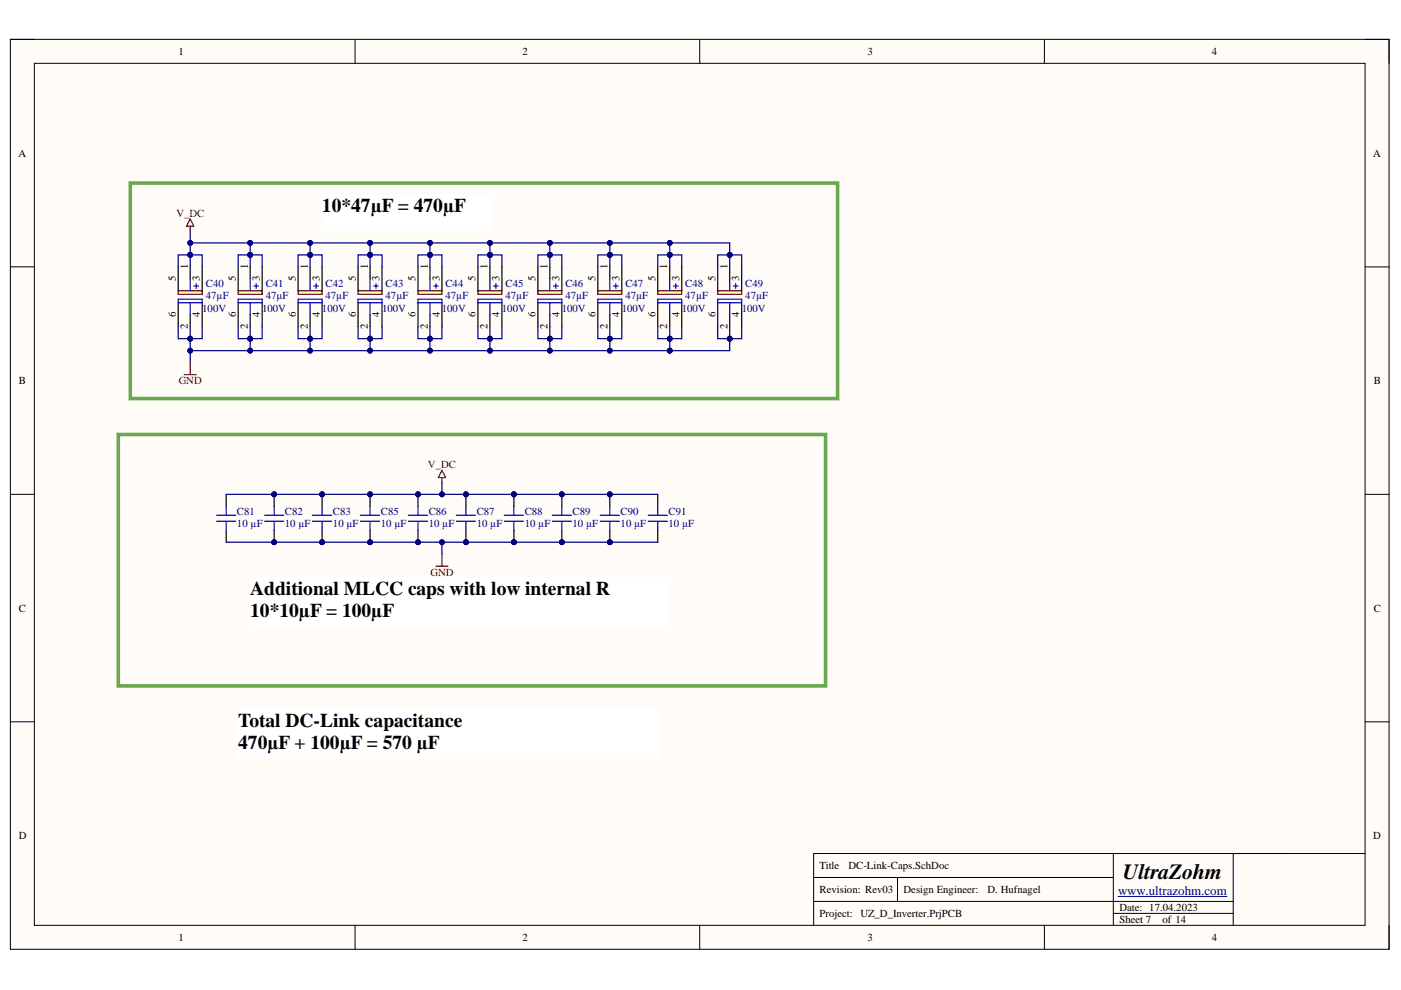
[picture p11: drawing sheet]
<svg xmlns="http://www.w3.org/2000/svg" width="297mm" height="210mm" viewBox="0 0 297 210" stroke-linecap="round" stroke-linejoin="round" font-family="sans-serif">
<defs><g id="words">
<text font-size="4.6" x="238.1" y="186.3">UltraZohm</text>
<g font-size="4.1">
<text x="68.3" y="45">10*47µF = 470µF</text>
<text x="53" y="126.3">Additional MLCC caps with low internal R</text>
<text x="53" y="130.8">10*10µF = 100µF</text>
<text x="50.5" y="154.2">Total DC-Link capacitance</text>
<text x="50.5" y="158.7">470µF + 100µF = 570 µF</text>
</g>
<text font-size="2.7" fill="#000080" x="237.1" y="189.7">www.ultrazohm.com</text>
<g font-size="2.3">
<text x="37.9" y="11.7">1</text>
<text x="110.8" y="11.7">2</text>
<text x="183.9" y="11.7">3</text>
<text x="256.9" y="11.7">4</text>
<text x="3.9" y="33.2">A</text>
<text x="291.1" y="33.2">A</text>
<text x="37.3" y="59.6" transform="rotate(-90 37.3 59.6)">5</text>
<text x="39.8" y="57.1" transform="rotate(-90 39.8 57.1)">1</text>
<text x="42.4" y="59.6" transform="rotate(-90 42.4 59.6)">3</text>
<text x="50" y="59.6" transform="rotate(-90 50 59.6)">5</text>
<text x="52.5" y="57.1" transform="rotate(-90 52.5 57.1)">1</text>
<text x="55.1" y="59.6" transform="rotate(-90 55.1 59.6)">3</text>
<text x="62.7" y="59.6" transform="rotate(-90 62.7 59.6)">5</text>
<text x="65.3" y="57.1" transform="rotate(-90 65.3 57.1)">1</text>
<text x="67.8" y="59.6" transform="rotate(-90 67.8 59.6)">3</text>
<text x="75.4" y="59.6" transform="rotate(-90 75.4 59.6)">5</text>
<text x="78" y="57.1" transform="rotate(-90 78 57.1)">1</text>
<text x="80.5" y="59.6" transform="rotate(-90 80.5 59.6)">3</text>
<text x="88.1" y="59.6" transform="rotate(-90 88.1 59.6)">5</text>
<text x="90.7" y="57.1" transform="rotate(-90 90.7 57.1)">1</text>
<text x="93.2" y="59.6" transform="rotate(-90 93.2 59.6)">3</text>
<text x="100.8" y="59.6" transform="rotate(-90 100.8 59.6)">5</text>
<text x="103.4" y="57.1" transform="rotate(-90 103.4 57.1)">1</text>
<text x="105.9" y="59.6" transform="rotate(-90 105.9 59.6)">3</text>
<text x="113.5" y="59.6" transform="rotate(-90 113.5 59.6)">5</text>
<text x="116.1" y="57.1" transform="rotate(-90 116.1 57.1)">1</text>
<text x="118.6" y="59.6" transform="rotate(-90 118.6 59.6)">3</text>
<text x="126.3" y="59.6" transform="rotate(-90 126.3 59.6)">5</text>
<text x="128.8" y="57.1" transform="rotate(-90 128.8 57.1)">1</text>
<text x="131.3" y="59.6" transform="rotate(-90 131.3 59.6)">3</text>
<text x="138.9" y="59.6" transform="rotate(-90 138.9 59.6)">5</text>
<text x="141.5" y="57.1" transform="rotate(-90 141.5 57.1)">1</text>
<text x="144.1" y="59.6" transform="rotate(-90 144.1 59.6)">3</text>
<text x="151.7" y="59.6" transform="rotate(-90 151.7 59.6)">5</text>
<text x="154.2" y="57.1" transform="rotate(-90 154.2 57.1)">1</text>
<text x="156.8" y="59.6" transform="rotate(-90 156.8 59.6)">3</text>
<text x="37.3" y="67.3" transform="rotate(-90 37.3 67.3)">6</text>
<text x="39.8" y="69.8" transform="rotate(-90 39.8 69.8)">2</text>
<text x="42.4" y="67.3" transform="rotate(-90 42.4 67.3)">4</text>
<text x="50" y="67.3" transform="rotate(-90 50 67.3)">6</text>
<text x="52.5" y="69.8" transform="rotate(-90 52.5 69.8)">2</text>
<text x="55.1" y="67.3" transform="rotate(-90 55.1 67.3)">4</text>
<text x="62.7" y="67.3" transform="rotate(-90 62.7 67.3)">6</text>
<text x="65.3" y="69.8" transform="rotate(-90 65.3 69.8)">2</text>
<text x="67.8" y="67.3" transform="rotate(-90 67.8 67.3)">4</text>
<text x="75.4" y="67.3" transform="rotate(-90 75.4 67.3)">6</text>
<text x="78" y="69.8" transform="rotate(-90 78 69.8)">2</text>
<text x="80.5" y="67.3" transform="rotate(-90 80.5 67.3)">4</text>
<text x="88.1" y="67.3" transform="rotate(-90 88.1 67.3)">6</text>
<text x="90.7" y="69.8" transform="rotate(-90 90.7 69.8)">2</text>
<text x="93.2" y="67.3" transform="rotate(-90 93.2 67.3)">4</text>
<text x="100.8" y="67.3" transform="rotate(-90 100.8 67.3)">6</text>
<text x="103.4" y="69.8" transform="rotate(-90 103.4 69.8)">2</text>
<text x="105.9" y="67.3" transform="rotate(-90 105.9 67.3)">4</text>
<text x="113.5" y="67.3" transform="rotate(-90 113.5 67.3)">6</text>
<text x="116.1" y="69.8" transform="rotate(-90 116.1 69.8)">2</text>
<text x="118.6" y="67.3" transform="rotate(-90 118.6 67.3)">4</text>
<text x="126.3" y="67.3" transform="rotate(-90 126.3 67.3)">6</text>
<text x="128.8" y="69.8" transform="rotate(-90 128.8 69.8)">2</text>
<text x="131.3" y="67.3" transform="rotate(-90 131.3 67.3)">4</text>
<text x="138.9" y="67.3" transform="rotate(-90 138.9 67.3)">6</text>
<text x="141.5" y="69.8" transform="rotate(-90 141.5 69.8)">2</text>
<text x="144.1" y="67.3" transform="rotate(-90 144.1 67.3)">4</text>
<text x="151.7" y="67.3" transform="rotate(-90 151.7 67.3)">6</text>
<text x="154.2" y="69.8" transform="rotate(-90 154.2 69.8)">2</text>
<text x="156.8" y="67.3" transform="rotate(-90 156.8 67.3)">4</text>
<text x="4" y="81.4">B</text>
<text x="291.3" y="81.4">B</text>
<text x="4" y="129.7">C</text>
<text x="291.3" y="129.7">C</text>
<text x="4" y="177.9">D</text>
<text x="291.2" y="177.9">D</text>
<text x="173.8" y="184.2">Title</text>
<text x="179.9" y="184.2">DC-Link-Caps.SchDoc</text>
<text x="173.8" y="189.3">Revision: Rev03</text>
<text x="191.6" y="189.3">Design Engineer:</text>
<text x="209.4" y="189.3">D. Hufnagel</text>
<text x="173.8" y="194.4">Project: UZ_D_Inverter.PrjPCB</text>
<text x="237.3" y="193.1">Date: 17.04.2023</text>
<text x="237.3" y="195.7">Sheet 7</text>
<text x="246.5" y="195.7">of 14</text>
<text x="37.9" y="199.5">1</text>
<text x="110.8" y="199.5">2</text>
<text x="183.9" y="199.5">3</text>
<text x="256.9" y="199.5">4</text>
</g>
<g font-size="2.3" fill="#800000">
<text x="37.4" y="45.9">V_DC</text>
<text x="37.9" y="81.4">GND</text>
<text x="90.7" y="99.2">V_DC</text>
<text x="91.3" y="122.1">GND</text>
</g>
<g font-size="2.3" fill="#000080">
<text x="43.7" y="60.9">C40</text>
<text x="43.7" y="63.4">47µF</text>
<text x="56.3" y="60.9">C41</text>
<text x="56.3" y="63.4">47µF</text>
<text x="69" y="60.9">C42</text>
<text x="69" y="63.4">47µF</text>
<text x="81.8" y="60.9">C43</text>
<text x="81.8" y="63.4">47µF</text>
<text x="94.4" y="60.9">C44</text>
<text x="94.4" y="63.4">47µF</text>
<text x="107.2" y="60.9">C45</text>
<text x="107.2" y="63.4">47µF</text>
<text x="119.9" y="60.9">C46</text>
<text x="119.9" y="63.4">47µF</text>
<text x="132.6" y="60.9">C47</text>
<text x="132.6" y="63.4">47µF</text>
<text x="145.3" y="60.9">C48</text>
<text x="145.3" y="63.4">47µF</text>
<text x="158" y="60.9">C49</text>
<text x="158" y="63.4">47µF</text>
<text x="42.9" y="66.2">100V</text>
<text x="55.6" y="66.2">100V</text>
<text x="68.3" y="66.2">100V</text>
<text x="81" y="66.2">100V</text>
<text x="93.7" y="66.2">100V</text>
<text x="106.4" y="66.2">100V</text>
<text x="119.1" y="66.2">100V</text>
<text x="131.8" y="66.2">100V</text>
<text x="144.5" y="66.2">100V</text>
<text x="157.3" y="66.2">100V</text>
<text x="50.2" y="109.1">C81</text>
<text x="50.2" y="111.6">10 µF</text>
<text x="60.4" y="109.1">C82</text>
<text x="60.4" y="111.6">10 µF</text>
<text x="70.6" y="109.1">C83</text>
<text x="70.6" y="111.6">10 µF</text>
<text x="80.7" y="109.1">C85</text>
<text x="80.7" y="111.6">10 µF</text>
<text x="90.9" y="109.1">C86</text>
<text x="90.9" y="111.6">10 µF</text>
<text x="101.1" y="109.1">C87</text>
<text x="101.1" y="111.6">10 µF</text>
<text x="111.2" y="109.1">C88</text>
<text x="111.2" y="111.6">10 µF</text>
<text x="121.4" y="109.1">C89</text>
<text x="121.4" y="111.6">10 µF</text>
<text x="131.6" y="109.1">C90</text>
<text x="131.6" y="111.6">10 µF</text>
<text x="141.7" y="109.1">C91</text>
<text x="141.7" y="111.6">10 µF</text>
</g>
</g></defs>
<path d="M2.2 8.3h292.3v193h-292.3z" fill-rule="evenodd" fill="#fffcf8"/>
<path d="M2.2 8.3h292.3v193h-292.3z" fill="none" stroke="#000" stroke-width=".21"/>
<path d="M7.3 13.4h282.1v182.8h-282.1z" fill-rule="evenodd" fill="#fffcf8"/>
<g fill="none" stroke="#000" stroke-width=".21">
<path d="M2.2 8.3h5.1M7.3 13.4h282.1v182.8h-282.1zM75.3 8.3v5.1M148.4 8.3v5.1M221.4 8.3v5.1M289.4 8.3h5.1v5.1M2.2 56.6h5.1M289.4 56.6h5.1M2.2 104.8h5.1M289.4 104.8h5.1M2.2 153h5.1M289.4 153h5.1"/>
<path d="M75.3 196.2v5.1M148.4 196.2v5.1M172.5 186h63.5M172.5 191.1h89M190.3 186v5.1M221.4 196.2v5.1M236 181v15.2M236 193.7h25.5M261.5 181v15.2M289.4 181h-116.9v15.2M294.5 196.2v5.1"/>
</g>
<path d="M237.1 190.1h23" fill="none" stroke="#000080" stroke-width=".21"/>
<path d="M40.3 46.4l.8 1.5h-1.5zM40.3 47.9v1.1M39.1 79.4h2.5M40.3 76.9v2.5" fill="none" stroke="#800000" stroke-width=".25"/>
<path d="M68.3 41.3h35.6v7.7h-35.6z" fill-rule="evenodd" fill="#fff"/>
<path d="M68.3 41.3h35.6v7.7h-35.6z" fill="none" stroke="#fff" stroke-width=".21"/>
<path d="M139.5 61.7h5v.7h-5z" fill-rule="evenodd" fill="#ffffb0"/>
<path d="M139.5 61.7h5v.7h-5z" fill="none" stroke="#800000" stroke-width=".25"/>
<path d="M139.5 56.6v5.1M142 56.6v2.5M144.5 56.6v5.1M139.5 64.2v5.1M142 66.7v2.6M144.5 64.2v5.1" fill="none" stroke="#000" stroke-width=".25"/>
<path d="M142 59.1v2.6M139.5 63.4h5v.8h-5zM142 64.2v2.5M142.8 60.6h1M143.3 60.1v1" fill="none" stroke="#00f" stroke-width=".25"/>
<path d="M126.7 61.7h5.1v.7h-5.1z" fill-rule="evenodd" fill="#ffffb0"/>
<path d="M126.7 61.7h5.1v.7h-5.1z" fill="none" stroke="#800000" stroke-width=".25"/>
<path d="M126.7 56.6v5.1M129.3 56.6v2.5M131.8 56.6v5.1M126.7 64.2v5.1M129.3 66.7v2.6M131.8 64.2v5.1" fill="none" stroke="#000" stroke-width=".25"/>
<path d="M129.3 59.1v2.6M126.7 63.4h5.1v.8h-5.1zM129.3 64.2v2.5M130.1 60.6h1M130.6 60.1v1" fill="none" stroke="#00f" stroke-width=".25"/>
<path d="M114 61.7h5.1v.7h-5.1z" fill-rule="evenodd" fill="#ffffb0"/>
<path d="M114 61.7h5.1v.7h-5.1z" fill="none" stroke="#800000" stroke-width=".25"/>
<path d="M114 56.6v5.1M116.6 56.6v2.5M119.1 56.6v5.1M114 64.2v5.1M116.6 66.7v2.6M119.1 64.2v5.1" fill="none" stroke="#000" stroke-width=".25"/>
<path d="M116.6 59.1v2.6M114 63.4h5.1v.8h-5.1zM116.6 64.2v2.5M117.3 60.6h1.1M117.9 60.1v1" fill="none" stroke="#00f" stroke-width=".25"/>
<path d="M101.3 61.7h5.1v.7h-5.1z" fill-rule="evenodd" fill="#ffffb0"/>
<path d="M101.3 61.7h5.1v.7h-5.1z" fill="none" stroke="#800000" stroke-width=".25"/>
<path d="M101.3 56.6v5.1M103.9 56.6v2.5M106.4 56.6v5.1M101.3 64.2v5.1M103.9 66.7v2.6M106.4 64.2v5.1" fill="none" stroke="#000" stroke-width=".25"/>
<path d="M103.9 59.1v2.6M101.3 63.4h5.1v.8h-5.1zM103.9 64.2v2.5M104.6 60.6h1.1M105.1 60.1v1" fill="none" stroke="#00f" stroke-width=".25"/>
<path d="M88.6 61.7h5.1v.7h-5.1z" fill-rule="evenodd" fill="#ffffb0"/>
<path d="M88.6 61.7h5.1v.7h-5.1z" fill="none" stroke="#800000" stroke-width=".25"/>
<path d="M88.6 56.6v5.1M91.2 56.6v2.5M93.7 56.6v5.1M88.6 64.2v5.1M91.2 66.7v2.6M93.7 64.2v5.1" fill="none" stroke="#000" stroke-width=".25"/>
<path d="M91.2 59.1v2.6M88.6 63.4h5.1v.8h-5.1zM91.2 64.2v2.5M91.9 60.6h1M92.4 60.1v1" fill="none" stroke="#00f" stroke-width=".25"/>
<path d="M75.9 61.7h5.1v.7h-5.1z" fill-rule="evenodd" fill="#ffffb0"/>
<path d="M75.9 61.7h5.1v.7h-5.1z" fill="none" stroke="#800000" stroke-width=".25"/>
<path d="M75.9 56.6v5.1M78.5 56.6v2.5M81 56.6v5.1M75.9 64.2v5.1M78.5 66.7v2.6M81 64.2v5.1" fill="none" stroke="#000" stroke-width=".25"/>
<path d="M78.5 59.1v2.6M75.9 63.4h5.1v.8h-5.1zM78.5 64.2v2.5M79.2 60.6h1M79.7 60.1v1" fill="none" stroke="#00f" stroke-width=".25"/>
<path d="M63.2 61.7h5.1v.7h-5.1z" fill-rule="evenodd" fill="#ffffb0"/>
<path d="M63.2 61.7h5.1v.7h-5.1z" fill="none" stroke="#800000" stroke-width=".25"/>
<path d="M63.2 56.6v5.1M65.7 56.6v2.5M68.3 56.6v5.1M63.2 64.2v5.1M65.7 66.7v2.6M68.3 64.2v5.1" fill="none" stroke="#000" stroke-width=".25"/>
<path d="M65.7 59.1v2.6M63.2 63.4h5.1v.8h-5.1zM65.7 64.2v2.5M66.5 60.6h1M67 60.1v1" fill="none" stroke="#00f" stroke-width=".25"/>
<path d="M50.5 61.7h5.1v.7h-5.1z" fill-rule="evenodd" fill="#ffffb0"/>
<path d="M50.5 61.7h5.1v.7h-5.1z" fill="none" stroke="#800000" stroke-width=".25"/>
<path d="M50.5 56.6v5.1M53 56.6v2.5M55.6 56.6v5.1M50.5 64.2v5.1M53 66.7v2.6M55.6 64.2v5.1" fill="none" stroke="#000" stroke-width=".25"/>
<path d="M53 59.1v2.6M50.5 63.4h5.1v.8h-5.1zM53 64.2v2.5M53.8 60.6h1M54.3 60.1v1" fill="none" stroke="#00f" stroke-width=".25"/>
<path d="M37.8 61.7h5.1v.7h-5.1z" fill-rule="evenodd" fill="#ffffb0"/>
<path d="M37.8 61.7h5.1v.7h-5.1z" fill="none" stroke="#800000" stroke-width=".25"/>
<path d="M37.8 56.6v5.1M40.3 56.6v2.5M42.9 56.6v5.1M37.8 64.2v5.1M40.3 66.7v2.6M42.9 64.2v5.1" fill="none" stroke="#000" stroke-width=".25"/>
<path d="M40.3 59.1v2.6M37.8 63.4h5.1v.8h-5.1zM40.3 64.2v2.5M41.1 60.6h1M41.6 60.1v1" fill="none" stroke="#00f" stroke-width=".25"/>
<path d="M152.2 61.7h5v.7h-5z" fill-rule="evenodd" fill="#ffffb0"/>
<path d="M152.2 61.7h5v.7h-5zM93.7 99.7l.8 1.6h-1.6zM93.7 101.3v1M93.7 117.5v2.5M92.4 120h2.6" fill="none" stroke="#800000" stroke-width=".25"/>
<path d="M152.2 56.6v5.1M154.7 56.6v2.5M157.2 56.6v5.1M152.2 64.2v5.1M154.7 66.7v2.6M157.2 64.2v5.1" fill="none" stroke="#000" stroke-width=".25"/>
<path d="M154.7 59.1v2.6M152.2 63.4h5v.8h-5zM154.7 64.2v2.5M155.5 60.6h1M156 60.1v1" fill="none" stroke="#00f" stroke-width=".25"/>
<path d="M27.6 38.8h150v45.7h-150zM25.1 92.1h149.9v53.3h-149.9z" fill="none" stroke="#6aa84f" stroke-width=".76"/>
<path d="M53 122.6h89v10.1h-89z" fill-rule="evenodd" fill="#fff"/>
<path d="M53 122.6h89v10.1h-89z" fill="none" stroke="#fff" stroke-width=".21"/>
<path d="M48 104.8v2.5M48 112.4v2.6" fill="none" stroke="#000" stroke-width=".25"/>
<path d="M45.9 109.3h4.1M45.9 110.5h4.1M48 107.3v2M48 110.5v1.9" fill="none" stroke="#00f" stroke-width=".25"/>
<circle cx="58.1" cy="115" r=".51" fill="#000080"/>
<circle cx="58.1" cy="115" r=".51" fill="none" stroke="#000080" stroke-width=".21"/>
<circle cx="58.1" cy="104.8" r=".51" fill="#000080"/>
<circle cx="58.1" cy="104.8" r=".51" fill="none" stroke="#000080" stroke-width=".21"/>
<path d="M58.1 112.4v2.6" fill="none" stroke="#000" stroke-width=".25"/>
<circle cx="58.1" cy="115" r=".51" fill="#000080"/>
<circle cx="58.1" cy="115" r=".51" fill="none" stroke="#000080" stroke-width=".21"/>
<path d="M58.1 104.8v2.5" fill="none" stroke="#000" stroke-width=".25"/>
<circle cx="58.1" cy="104.8" r=".51" fill="#000080"/>
<circle cx="58.1" cy="104.8" r=".51" fill="none" stroke="#000080" stroke-width=".21"/>
<path d="M56.1 109.3h4.1M56.1 110.5h4.1M58.1 107.3v2M58.1 110.5v1.9" fill="none" stroke="#00f" stroke-width=".25"/>
<circle cx="68.3" cy="115" r=".51" fill="#000080"/>
<circle cx="68.3" cy="115" r=".51" fill="none" stroke="#000080" stroke-width=".21"/>
<circle cx="68.3" cy="104.8" r=".51" fill="#000080"/>
<circle cx="68.3" cy="104.8" r=".51" fill="none" stroke="#000080" stroke-width=".21"/>
<path d="M68.3 112.4v2.6" fill="none" stroke="#000" stroke-width=".25"/>
<circle cx="68.3" cy="115" r=".51" fill="#000080"/>
<circle cx="68.3" cy="115" r=".51" fill="none" stroke="#000080" stroke-width=".21"/>
<path d="M68.3 104.8v2.5" fill="none" stroke="#000" stroke-width=".25"/>
<circle cx="68.3" cy="104.8" r=".51" fill="#000080"/>
<circle cx="68.3" cy="104.8" r=".51" fill="none" stroke="#000080" stroke-width=".21"/>
<path d="M66.3 109.3h4M66.3 110.5h4M68.3 107.3v2M68.3 110.5v1.9" fill="none" stroke="#00f" stroke-width=".25"/>
<circle cx="78.5" cy="115" r=".51" fill="#000080"/>
<circle cx="78.5" cy="115" r=".51" fill="none" stroke="#000080" stroke-width=".21"/>
<circle cx="78.5" cy="104.8" r=".51" fill="#000080"/>
<circle cx="78.5" cy="104.8" r=".51" fill="none" stroke="#000080" stroke-width=".21"/>
<path d="M78.5 112.4v2.6" fill="none" stroke="#000" stroke-width=".25"/>
<circle cx="78.5" cy="115" r=".51" fill="#000080"/>
<circle cx="78.5" cy="115" r=".51" fill="none" stroke="#000080" stroke-width=".21"/>
<path d="M78.5 104.8v2.5" fill="none" stroke="#000" stroke-width=".25"/>
<circle cx="78.5" cy="104.8" r=".51" fill="#000080"/>
<circle cx="78.5" cy="104.8" r=".51" fill="none" stroke="#000080" stroke-width=".21"/>
<path d="M76.4 109.3h4.1M76.4 110.5h4.1M78.5 107.3v2M78.5 110.5v1.9" fill="none" stroke="#00f" stroke-width=".25"/>
<circle cx="88.6" cy="115" r=".51" fill="#000080"/>
<circle cx="88.6" cy="115" r=".51" fill="none" stroke="#000080" stroke-width=".21"/>
<circle cx="88.6" cy="104.8" r=".51" fill="#000080"/>
<circle cx="88.6" cy="104.8" r=".51" fill="none" stroke="#000080" stroke-width=".21"/>
<path d="M88.6 112.4v2.6" fill="none" stroke="#000" stroke-width=".25"/>
<circle cx="88.6" cy="115" r=".51" fill="#000080"/>
<circle cx="88.6" cy="115" r=".51" fill="none" stroke="#000080" stroke-width=".21"/>
<path d="M88.6 104.8v2.5" fill="none" stroke="#000" stroke-width=".25"/>
<circle cx="88.6" cy="104.8" r=".51" fill="#000080"/>
<circle cx="88.6" cy="104.8" r=".51" fill="none" stroke="#000080" stroke-width=".21"/>
<path d="M86.6 109.3h4.1M86.6 110.5h4.1M88.6 107.3v2M88.6 110.5v1.9" fill="none" stroke="#00f" stroke-width=".25"/>
<circle cx="98.8" cy="115" r=".51" fill="#000080"/>
<circle cx="98.8" cy="115" r=".51" fill="none" stroke="#000080" stroke-width=".21"/>
<circle cx="98.8" cy="104.8" r=".51" fill="#000080"/>
<circle cx="98.8" cy="104.8" r=".51" fill="none" stroke="#000080" stroke-width=".21"/>
<path d="M98.8 112.4v2.6" fill="none" stroke="#000" stroke-width=".25"/>
<circle cx="98.8" cy="115" r=".51" fill="#000080"/>
<circle cx="98.8" cy="115" r=".51" fill="none" stroke="#000080" stroke-width=".21"/>
<path d="M98.8 104.8v2.5" fill="none" stroke="#000" stroke-width=".25"/>
<circle cx="98.8" cy="104.8" r=".51" fill="#000080"/>
<circle cx="98.8" cy="104.8" r=".51" fill="none" stroke="#000080" stroke-width=".21"/>
<path d="M96.8 109.3h4M96.8 110.5h4M98.8 107.3v2M98.8 110.5v1.9" fill="none" stroke="#00f" stroke-width=".25"/>
<circle cx="109" cy="115" r=".51" fill="#000080"/>
<circle cx="109" cy="115" r=".51" fill="none" stroke="#000080" stroke-width=".21"/>
<circle cx="109" cy="104.8" r=".51" fill="#000080"/>
<circle cx="109" cy="104.8" r=".51" fill="none" stroke="#000080" stroke-width=".21"/>
<path d="M109 112.4v2.6" fill="none" stroke="#000" stroke-width=".25"/>
<circle cx="109" cy="115" r=".51" fill="#000080"/>
<circle cx="109" cy="115" r=".51" fill="none" stroke="#000080" stroke-width=".21"/>
<path d="M109 104.8v2.5" fill="none" stroke="#000" stroke-width=".25"/>
<circle cx="109" cy="104.8" r=".51" fill="#000080"/>
<circle cx="109" cy="104.8" r=".51" fill="none" stroke="#000080" stroke-width=".21"/>
<path d="M106.9 109.3h4.1M106.9 110.5h4.1M109 107.3v2M109 110.5v1.9" fill="none" stroke="#00f" stroke-width=".25"/>
<path d="M50.5 150.5h89v10.2h-89z" fill-rule="evenodd" fill="#fff"/>
<path d="M50.5 150.5h89v10.2h-89z" fill="none" stroke="#fff" stroke-width=".21"/>
<circle cx="119.1" cy="115" r=".51" fill="#000080"/>
<circle cx="119.1" cy="115" r=".51" fill="none" stroke="#000080" stroke-width=".21"/>
<circle cx="119.1" cy="104.8" r=".51" fill="#000080"/>
<circle cx="119.1" cy="104.8" r=".51" fill="none" stroke="#000080" stroke-width=".21"/>
<path d="M119.1 112.4v2.6" fill="none" stroke="#000" stroke-width=".25"/>
<circle cx="119.1" cy="115" r=".51" fill="#000080"/>
<circle cx="119.1" cy="115" r=".51" fill="none" stroke="#000080" stroke-width=".21"/>
<path d="M119.1 104.8v2.5" fill="none" stroke="#000" stroke-width=".25"/>
<circle cx="119.1" cy="104.8" r=".51" fill="#000080"/>
<circle cx="119.1" cy="104.8" r=".51" fill="none" stroke="#000080" stroke-width=".21"/>
<path d="M117.1 109.3h4.1M117.1 110.5h4.1M119.1 107.3v2M119.1 110.5v1.9" fill="none" stroke="#00f" stroke-width=".25"/>
<circle cx="129.3" cy="115" r=".51" fill="#000080"/>
<circle cx="129.3" cy="115" r=".51" fill="none" stroke="#000080" stroke-width=".21"/>
<circle cx="129.3" cy="104.8" r=".51" fill="#000080"/>
<circle cx="129.3" cy="104.8" r=".51" fill="none" stroke="#000080" stroke-width=".21"/>
<path d="M129.3 112.4v2.6" fill="none" stroke="#000" stroke-width=".25"/>
<circle cx="129.3" cy="115" r=".51" fill="#000080"/>
<circle cx="129.3" cy="115" r=".51" fill="none" stroke="#000080" stroke-width=".21"/>
<path d="M129.3 104.8v2.5" fill="none" stroke="#000" stroke-width=".25"/>
<circle cx="129.3" cy="104.8" r=".51" fill="#000080"/>
<circle cx="129.3" cy="104.8" r=".51" fill="none" stroke="#000080" stroke-width=".21"/>
<path d="M127.3 109.3h4M127.3 110.5h4M129.3 107.3v2M129.3 110.5v1.9M137.4 109.3h4.1M137.4 110.5h4.1M139.5 107.3v2M139.5 110.5v1.9" fill="none" stroke="#00f" stroke-width=".25"/>
<path d="M139.5 104.8v2.5M139.5 112.4v2.6" fill="none" stroke="#000" stroke-width=".25"/>
<path d="M129.3 74.3h12.7" fill="none" stroke="#000080" stroke-width=".25"/>
<circle cx="129.3" cy="74.3" r=".51" fill="#000080"/>
<circle cx="129.3" cy="74.3" r=".51" fill="none" stroke="#000080" stroke-width=".21"/>
<circle cx="142" cy="74.3" r=".51" fill="#000080"/>
<circle cx="142" cy="74.3" r=".51" fill="none" stroke="#000080" stroke-width=".21"/>
<path d="M40.3 54h2.6v2.6" fill="none" stroke="#000080" stroke-width=".25"/>
<circle cx="40.3" cy="54" r=".51" fill="#000080"/>
<circle cx="40.3" cy="54" r=".51" fill="none" stroke="#000080" stroke-width=".21"/>
<path d="M40.3 54h-2.5v2.6" fill="none" stroke="#000080" stroke-width=".25"/>
<circle cx="40.3" cy="54" r=".51" fill="#000080"/>
<circle cx="40.3" cy="54" r=".51" fill="none" stroke="#000080" stroke-width=".21"/>
<path d="M37.8 69.3v2.5h2.5" fill="none" stroke="#000080" stroke-width=".25"/>
<circle cx="40.3" cy="71.8" r=".51" fill="#000080"/>
<circle cx="40.3" cy="71.8" r=".51" fill="none" stroke="#000080" stroke-width=".21"/>
<path d="M42.9 69.3v2.5h-2.6" fill="none" stroke="#000080" stroke-width=".25"/>
<circle cx="40.3" cy="71.8" r=".51" fill="#000080"/>
<circle cx="40.3" cy="71.8" r=".51" fill="none" stroke="#000080" stroke-width=".21"/>
<path d="M53 54h-2.5v2.6" fill="none" stroke="#000080" stroke-width=".25"/>
<circle cx="53" cy="54" r=".51" fill="#000080"/>
<circle cx="53" cy="54" r=".51" fill="none" stroke="#000080" stroke-width=".21"/>
<path d="M53 54h2.6v2.6" fill="none" stroke="#000080" stroke-width=".25"/>
<circle cx="53" cy="54" r=".51" fill="#000080"/>
<circle cx="53" cy="54" r=".51" fill="none" stroke="#000080" stroke-width=".21"/>
<path d="M55.6 69.3v2.5h-2.6" fill="none" stroke="#000080" stroke-width=".25"/>
<circle cx="53" cy="71.8" r=".51" fill="#000080"/>
<circle cx="53" cy="71.8" r=".51" fill="none" stroke="#000080" stroke-width=".21"/>
<path d="M50.5 69.3v2.5h2.5" fill="none" stroke="#000080" stroke-width=".25"/>
<circle cx="53" cy="71.8" r=".51" fill="#000080"/>
<circle cx="53" cy="71.8" r=".51" fill="none" stroke="#000080" stroke-width=".21"/>
<path d="M65.7 54h2.6v2.6" fill="none" stroke="#000080" stroke-width=".25"/>
<circle cx="65.7" cy="54" r=".51" fill="#000080"/>
<circle cx="65.7" cy="54" r=".51" fill="none" stroke="#000080" stroke-width=".21"/>
<path d="M65.7 54h-2.5v2.6" fill="none" stroke="#000080" stroke-width=".25"/>
<circle cx="65.7" cy="54" r=".51" fill="#000080"/>
<circle cx="65.7" cy="54" r=".51" fill="none" stroke="#000080" stroke-width=".21"/>
<path d="M63.2 69.3v2.5h2.5" fill="none" stroke="#000080" stroke-width=".25"/>
<circle cx="65.7" cy="71.8" r=".51" fill="#000080"/>
<circle cx="65.7" cy="71.8" r=".51" fill="none" stroke="#000080" stroke-width=".21"/>
<path d="M68.3 69.3v2.5h-2.6" fill="none" stroke="#000080" stroke-width=".25"/>
<circle cx="65.7" cy="71.8" r=".51" fill="#000080"/>
<circle cx="65.7" cy="71.8" r=".51" fill="none" stroke="#000080" stroke-width=".21"/>
<path d="M75.9 69.3v2.5h2.6" fill="none" stroke="#000080" stroke-width=".25"/>
<circle cx="78.5" cy="71.8" r=".51" fill="#000080"/>
<circle cx="78.5" cy="71.8" r=".51" fill="none" stroke="#000080" stroke-width=".21"/>
<path d="M81 69.3v2.5h-2.5" fill="none" stroke="#000080" stroke-width=".25"/>
<circle cx="78.5" cy="71.8" r=".51" fill="#000080"/>
<circle cx="78.5" cy="71.8" r=".51" fill="none" stroke="#000080" stroke-width=".21"/>
<path d="M78.5 54h2.5v2.6" fill="none" stroke="#000080" stroke-width=".25"/>
<circle cx="78.5" cy="54" r=".51" fill="#000080"/>
<circle cx="78.5" cy="54" r=".51" fill="none" stroke="#000080" stroke-width=".21"/>
<path d="M78.5 54h-2.6v2.6" fill="none" stroke="#000080" stroke-width=".25"/>
<circle cx="78.5" cy="54" r=".51" fill="#000080"/>
<circle cx="78.5" cy="54" r=".51" fill="none" stroke="#000080" stroke-width=".21"/>
<path d="M91.2 54h-2.6v2.6" fill="none" stroke="#000080" stroke-width=".25"/>
<circle cx="91.2" cy="54" r=".51" fill="#000080"/>
<circle cx="91.2" cy="54" r=".51" fill="none" stroke="#000080" stroke-width=".21"/>
<path d="M91.2 54h2.5v2.6" fill="none" stroke="#000080" stroke-width=".25"/>
<circle cx="91.2" cy="54" r=".51" fill="#000080"/>
<circle cx="91.2" cy="54" r=".51" fill="none" stroke="#000080" stroke-width=".21"/>
<path d="M93.7 69.3v2.5h-2.5" fill="none" stroke="#000080" stroke-width=".25"/>
<circle cx="91.2" cy="71.8" r=".51" fill="#000080"/>
<circle cx="91.2" cy="71.8" r=".51" fill="none" stroke="#000080" stroke-width=".21"/>
<path d="M88.6 69.3v2.5h2.6" fill="none" stroke="#000080" stroke-width=".25"/>
<circle cx="91.2" cy="71.8" r=".51" fill="#000080"/>
<circle cx="91.2" cy="71.8" r=".51" fill="none" stroke="#000080" stroke-width=".21"/>
<path d="M101.3 69.3v2.5h2.6" fill="none" stroke="#000080" stroke-width=".25"/>
<circle cx="103.9" cy="71.8" r=".51" fill="#000080"/>
<circle cx="103.9" cy="71.8" r=".51" fill="none" stroke="#000080" stroke-width=".21"/>
<path d="M106.4 69.3v2.5h-2.5" fill="none" stroke="#000080" stroke-width=".25"/>
<circle cx="103.9" cy="71.8" r=".51" fill="#000080"/>
<circle cx="103.9" cy="71.8" r=".51" fill="none" stroke="#000080" stroke-width=".21"/>
<path d="M103.9 54h2.5v2.6" fill="none" stroke="#000080" stroke-width=".25"/>
<circle cx="103.9" cy="54" r=".51" fill="#000080"/>
<circle cx="103.9" cy="54" r=".51" fill="none" stroke="#000080" stroke-width=".21"/>
<path d="M103.9 54h-2.6v2.6" fill="none" stroke="#000080" stroke-width=".25"/>
<circle cx="103.9" cy="54" r=".51" fill="#000080"/>
<circle cx="103.9" cy="54" r=".51" fill="none" stroke="#000080" stroke-width=".21"/>
<path d="M116.6 54h2.5v2.6" fill="none" stroke="#000080" stroke-width=".25"/>
<circle cx="116.6" cy="54" r=".51" fill="#000080"/>
<circle cx="116.6" cy="54" r=".51" fill="none" stroke="#000080" stroke-width=".21"/>
<path d="M116.6 54h-2.6v2.6" fill="none" stroke="#000080" stroke-width=".25"/>
<circle cx="116.6" cy="54" r=".51" fill="#000080"/>
<circle cx="116.6" cy="54" r=".51" fill="none" stroke="#000080" stroke-width=".21"/>
<path d="M114 69.3v2.5h2.6" fill="none" stroke="#000080" stroke-width=".25"/>
<circle cx="116.6" cy="71.8" r=".51" fill="#000080"/>
<circle cx="116.6" cy="71.8" r=".51" fill="none" stroke="#000080" stroke-width=".21"/>
<path d="M119.1 69.3v2.5h-2.5" fill="none" stroke="#000080" stroke-width=".25"/>
<circle cx="116.6" cy="71.8" r=".51" fill="#000080"/>
<circle cx="116.6" cy="71.8" r=".51" fill="none" stroke="#000080" stroke-width=".21"/>
<path d="M126.7 69.3v2.5h2.6" fill="none" stroke="#000080" stroke-width=".25"/>
<circle cx="129.3" cy="71.8" r=".51" fill="#000080"/>
<circle cx="129.3" cy="71.8" r=".51" fill="none" stroke="#000080" stroke-width=".21"/>
<path d="M131.8 69.3v2.5h-2.5" fill="none" stroke="#000080" stroke-width=".25"/>
<circle cx="129.3" cy="71.8" r=".51" fill="#000080"/>
<circle cx="129.3" cy="71.8" r=".51" fill="none" stroke="#000080" stroke-width=".21"/>
<path d="M129.3 54h2.5v2.6" fill="none" stroke="#000080" stroke-width=".25"/>
<circle cx="129.3" cy="54" r=".51" fill="#000080"/>
<circle cx="129.3" cy="54" r=".51" fill="none" stroke="#000080" stroke-width=".21"/>
<path d="M129.3 54h-2.6v2.6" fill="none" stroke="#000080" stroke-width=".25"/>
<circle cx="129.3" cy="54" r=".51" fill="#000080"/>
<circle cx="129.3" cy="54" r=".51" fill="none" stroke="#000080" stroke-width=".21"/>
<path d="M142 54h-2.5v2.6" fill="none" stroke="#000080" stroke-width=".25"/>
<circle cx="142" cy="54" r=".51" fill="#000080"/>
<circle cx="142" cy="54" r=".51" fill="none" stroke="#000080" stroke-width=".21"/>
<path d="M142 54h2.5v2.6" fill="none" stroke="#000080" stroke-width=".25"/>
<circle cx="142" cy="54" r=".51" fill="#000080"/>
<circle cx="142" cy="54" r=".51" fill="none" stroke="#000080" stroke-width=".21"/>
<path d="M144.5 69.3v2.5h-2.5" fill="none" stroke="#000080" stroke-width=".25"/>
<circle cx="142" cy="71.8" r=".51" fill="#000080"/>
<circle cx="142" cy="71.8" r=".51" fill="none" stroke="#000080" stroke-width=".21"/>
<path d="M139.5 69.3v2.5h2.5" fill="none" stroke="#000080" stroke-width=".25"/>
<circle cx="142" cy="71.8" r=".51" fill="#000080"/>
<circle cx="142" cy="71.8" r=".51" fill="none" stroke="#000080" stroke-width=".21"/>
<path d="M152.2 69.3v2.5h2.5" fill="none" stroke="#000080" stroke-width=".25"/>
<circle cx="154.7" cy="71.8" r=".51" fill="#000080"/>
<circle cx="154.7" cy="71.8" r=".51" fill="none" stroke="#000080" stroke-width=".21"/>
<path d="M157.2 69.3v2.5h-2.5" fill="none" stroke="#000080" stroke-width=".25"/>
<circle cx="154.7" cy="71.8" r=".51" fill="#000080"/>
<circle cx="154.7" cy="71.8" r=".51" fill="none" stroke="#000080" stroke-width=".21"/>
<path d="M154.7 54h2.5v2.6" fill="none" stroke="#000080" stroke-width=".25"/>
<circle cx="154.7" cy="54" r=".51" fill="#000080"/>
<circle cx="154.7" cy="54" r=".51" fill="none" stroke="#000080" stroke-width=".21"/>
<path d="M154.7 54h-2.5v2.6" fill="none" stroke="#000080" stroke-width=".25"/>
<circle cx="154.7" cy="54" r=".51" fill="#000080"/>
<circle cx="154.7" cy="54" r=".51" fill="none" stroke="#000080" stroke-width=".21"/>
<path d="M129.3 69.3v5h-89" fill="none" stroke="#000080" stroke-width=".25"/>
<circle cx="40.3" cy="74.3" r=".51" fill="#000080"/>
<circle cx="40.3" cy="74.3" r=".51" fill="none" stroke="#000080" stroke-width=".21"/>
<circle cx="53" cy="74.3" r=".51" fill="#000080"/>
<circle cx="53" cy="74.3" r=".51" fill="none" stroke="#000080" stroke-width=".21"/>
<circle cx="65.7" cy="74.3" r=".51" fill="#000080"/>
<circle cx="65.7" cy="74.3" r=".51" fill="none" stroke="#000080" stroke-width=".21"/>
<circle cx="78.5" cy="74.3" r=".51" fill="#000080"/>
<circle cx="78.5" cy="74.3" r=".51" fill="none" stroke="#000080" stroke-width=".21"/>
<circle cx="91.2" cy="74.3" r=".51" fill="#000080"/>
<circle cx="91.2" cy="74.3" r=".51" fill="none" stroke="#000080" stroke-width=".21"/>
<circle cx="103.9" cy="74.3" r=".51" fill="#000080"/>
<circle cx="103.9" cy="74.3" r=".51" fill="none" stroke="#000080" stroke-width=".21"/>
<circle cx="116.6" cy="74.3" r=".51" fill="#000080"/>
<circle cx="116.6" cy="74.3" r=".51" fill="none" stroke="#000080" stroke-width=".21"/>
<circle cx="129.3" cy="74.3" r=".51" fill="#000080"/>
<circle cx="129.3" cy="74.3" r=".51" fill="none" stroke="#000080" stroke-width=".21"/>
<circle cx="129.3" cy="71.8" r=".51" fill="#000080"/>
<circle cx="129.3" cy="71.8" r=".51" fill="none" stroke="#000080" stroke-width=".21"/>
<path d="M40.3 51.5h12.7v5.1" fill="none" stroke="#000080" stroke-width=".25"/>
<circle cx="40.3" cy="51.5" r=".51" fill="#000080"/>
<circle cx="40.3" cy="51.5" r=".51" fill="none" stroke="#000080" stroke-width=".21"/>
<circle cx="53" cy="51.5" r=".51" fill="#000080"/>
<circle cx="53" cy="51.5" r=".51" fill="none" stroke="#000080" stroke-width=".21"/>
<circle cx="53" cy="54" r=".51" fill="#000080"/>
<circle cx="53" cy="54" r=".51" fill="none" stroke="#000080" stroke-width=".21"/>
<path d="M53 51.5h101.7v5.1" fill="none" stroke="#000080" stroke-width=".25"/>
<circle cx="53" cy="51.5" r=".51" fill="#000080"/>
<circle cx="53" cy="51.5" r=".51" fill="none" stroke="#000080" stroke-width=".21"/>
<circle cx="65.7" cy="51.5" r=".51" fill="#000080"/>
<circle cx="65.7" cy="51.5" r=".51" fill="none" stroke="#000080" stroke-width=".21"/>
<circle cx="78.5" cy="51.5" r=".51" fill="#000080"/>
<circle cx="78.5" cy="51.5" r=".51" fill="none" stroke="#000080" stroke-width=".21"/>
<circle cx="91.2" cy="51.5" r=".51" fill="#000080"/>
<circle cx="91.2" cy="51.5" r=".51" fill="none" stroke="#000080" stroke-width=".21"/>
<circle cx="103.9" cy="51.5" r=".51" fill="#000080"/>
<circle cx="103.9" cy="51.5" r=".51" fill="none" stroke="#000080" stroke-width=".21"/>
<circle cx="116.6" cy="51.5" r=".51" fill="#000080"/>
<circle cx="116.6" cy="51.5" r=".51" fill="none" stroke="#000080" stroke-width=".21"/>
<circle cx="129.3" cy="51.5" r=".51" fill="#000080"/>
<circle cx="129.3" cy="51.5" r=".51" fill="none" stroke="#000080" stroke-width=".21"/>
<circle cx="142" cy="51.5" r=".51" fill="#000080"/>
<circle cx="142" cy="51.5" r=".51" fill="none" stroke="#000080" stroke-width=".21"/>
<circle cx="154.7" cy="54" r=".51" fill="#000080"/>
<circle cx="154.7" cy="54" r=".51" fill="none" stroke="#000080" stroke-width=".21"/>
<path d="M154.7 69.3v5h-12.7" fill="none" stroke="#000080" stroke-width=".25"/>
<circle cx="142" cy="74.3" r=".51" fill="#000080"/>
<circle cx="142" cy="74.3" r=".51" fill="none" stroke="#000080" stroke-width=".21"/>
<circle cx="154.7" cy="71.8" r=".51" fill="#000080"/>
<circle cx="154.7" cy="71.8" r=".51" fill="none" stroke="#000080" stroke-width=".21"/>
<path d="M40.3 69.3v7.6" fill="none" stroke="#000080" stroke-width=".25"/>
<circle cx="40.3" cy="74.3" r=".51" fill="#000080"/>
<circle cx="40.3" cy="74.3" r=".51" fill="none" stroke="#000080" stroke-width=".21"/>
<circle cx="40.3" cy="71.8" r=".51" fill="#000080"/>
<circle cx="40.3" cy="71.8" r=".51" fill="none" stroke="#000080" stroke-width=".21"/>
<path d="M40.3 49v7.6" fill="none" stroke="#000080" stroke-width=".25"/>
<circle cx="40.3" cy="51.5" r=".51" fill="#000080"/>
<circle cx="40.3" cy="51.5" r=".51" fill="none" stroke="#000080" stroke-width=".21"/>
<circle cx="40.3" cy="54" r=".51" fill="#000080"/>
<circle cx="40.3" cy="54" r=".51" fill="none" stroke="#000080" stroke-width=".21"/>
<path d="M53 69.3v5" fill="none" stroke="#000080" stroke-width=".25"/>
<circle cx="53" cy="74.3" r=".51" fill="#000080"/>
<circle cx="53" cy="74.3" r=".51" fill="none" stroke="#000080" stroke-width=".21"/>
<circle cx="53" cy="71.8" r=".51" fill="#000080"/>
<circle cx="53" cy="71.8" r=".51" fill="none" stroke="#000080" stroke-width=".21"/>
<path d="M65.7 69.3v5" fill="none" stroke="#000080" stroke-width=".25"/>
<circle cx="65.7" cy="71.8" r=".51" fill="#000080"/>
<circle cx="65.7" cy="71.8" r=".51" fill="none" stroke="#000080" stroke-width=".21"/>
<circle cx="65.7" cy="74.3" r=".51" fill="#000080"/>
<circle cx="65.7" cy="74.3" r=".51" fill="none" stroke="#000080" stroke-width=".21"/>
<path d="M65.7 51.5v5.1" fill="none" stroke="#000080" stroke-width=".25"/>
<circle cx="65.7" cy="54" r=".51" fill="#000080"/>
<circle cx="65.7" cy="54" r=".51" fill="none" stroke="#000080" stroke-width=".21"/>
<circle cx="65.7" cy="51.5" r=".51" fill="#000080"/>
<circle cx="65.7" cy="51.5" r=".51" fill="none" stroke="#000080" stroke-width=".21"/>
<path d="M78.5 69.3v5" fill="none" stroke="#000080" stroke-width=".25"/>
<circle cx="78.5" cy="74.3" r=".51" fill="#000080"/>
<circle cx="78.5" cy="74.3" r=".51" fill="none" stroke="#000080" stroke-width=".21"/>
<circle cx="78.5" cy="71.8" r=".51" fill="#000080"/>
<circle cx="78.5" cy="71.8" r=".51" fill="none" stroke="#000080" stroke-width=".21"/>
<path d="M78.5 51.5v5.1" fill="none" stroke="#000080" stroke-width=".25"/>
<circle cx="78.5" cy="51.5" r=".51" fill="#000080"/>
<circle cx="78.5" cy="51.5" r=".51" fill="none" stroke="#000080" stroke-width=".21"/>
<circle cx="78.5" cy="54" r=".51" fill="#000080"/>
<circle cx="78.5" cy="54" r=".51" fill="none" stroke="#000080" stroke-width=".21"/>
<path d="M91.2 69.3v5" fill="none" stroke="#000080" stroke-width=".25"/>
<circle cx="91.2" cy="74.3" r=".51" fill="#000080"/>
<circle cx="91.2" cy="74.3" r=".51" fill="none" stroke="#000080" stroke-width=".21"/>
<circle cx="91.2" cy="71.8" r=".51" fill="#000080"/>
<circle cx="91.2" cy="71.8" r=".51" fill="none" stroke="#000080" stroke-width=".21"/>
<path d="M91.2 51.5v5.1" fill="none" stroke="#000080" stroke-width=".25"/>
<circle cx="91.2" cy="54" r=".51" fill="#000080"/>
<circle cx="91.2" cy="54" r=".51" fill="none" stroke="#000080" stroke-width=".21"/>
<circle cx="91.2" cy="51.5" r=".51" fill="#000080"/>
<circle cx="91.2" cy="51.5" r=".51" fill="none" stroke="#000080" stroke-width=".21"/>
<path d="M103.9 69.3v5" fill="none" stroke="#000080" stroke-width=".25"/>
<circle cx="103.9" cy="74.3" r=".51" fill="#000080"/>
<circle cx="103.9" cy="74.3" r=".51" fill="none" stroke="#000080" stroke-width=".21"/>
<circle cx="103.9" cy="71.8" r=".51" fill="#000080"/>
<circle cx="103.9" cy="71.8" r=".51" fill="none" stroke="#000080" stroke-width=".21"/>
<path d="M103.9 51.5v5.1" fill="none" stroke="#000080" stroke-width=".25"/>
<circle cx="103.9" cy="51.5" r=".51" fill="#000080"/>
<circle cx="103.9" cy="51.5" r=".51" fill="none" stroke="#000080" stroke-width=".21"/>
<circle cx="103.9" cy="54" r=".51" fill="#000080"/>
<circle cx="103.9" cy="54" r=".51" fill="none" stroke="#000080" stroke-width=".21"/>
<path d="M116.6 69.3v5" fill="none" stroke="#000080" stroke-width=".25"/>
<circle cx="116.6" cy="74.3" r=".51" fill="#000080"/>
<circle cx="116.6" cy="74.3" r=".51" fill="none" stroke="#000080" stroke-width=".21"/>
<circle cx="116.6" cy="71.8" r=".51" fill="#000080"/>
<circle cx="116.6" cy="71.8" r=".51" fill="none" stroke="#000080" stroke-width=".21"/>
<path d="M116.6 51.5v5.1" fill="none" stroke="#000080" stroke-width=".25"/>
<circle cx="116.6" cy="54" r=".51" fill="#000080"/>
<circle cx="116.6" cy="54" r=".51" fill="none" stroke="#000080" stroke-width=".21"/>
<circle cx="116.6" cy="51.5" r=".51" fill="#000080"/>
<circle cx="116.6" cy="51.5" r=".51" fill="none" stroke="#000080" stroke-width=".21"/>
<path d="M129.3 51.5v5.1" fill="none" stroke="#000080" stroke-width=".25"/>
<circle cx="129.3" cy="51.5" r=".51" fill="#000080"/>
<circle cx="129.3" cy="51.5" r=".51" fill="none" stroke="#000080" stroke-width=".21"/>
<circle cx="129.3" cy="54" r=".51" fill="#000080"/>
<circle cx="129.3" cy="54" r=".51" fill="none" stroke="#000080" stroke-width=".21"/>
<path d="M142 69.3v5" fill="none" stroke="#000080" stroke-width=".25"/>
<circle cx="142" cy="74.3" r=".51" fill="#000080"/>
<circle cx="142" cy="74.3" r=".51" fill="none" stroke="#000080" stroke-width=".21"/>
<circle cx="142" cy="71.8" r=".51" fill="#000080"/>
<circle cx="142" cy="71.8" r=".51" fill="none" stroke="#000080" stroke-width=".21"/>
<path d="M142 51.5v5.1" fill="none" stroke="#000080" stroke-width=".25"/>
<circle cx="142" cy="54" r=".51" fill="#000080"/>
<circle cx="142" cy="54" r=".51" fill="none" stroke="#000080" stroke-width=".21"/>
<circle cx="142" cy="51.5" r=".51" fill="#000080"/>
<circle cx="142" cy="51.5" r=".51" fill="none" stroke="#000080" stroke-width=".21"/>
<path d="M109 104.8h30.5" fill="none" stroke="#000080" stroke-width=".25"/>
<circle cx="109" cy="104.8" r=".51" fill="#000080"/>
<circle cx="109" cy="104.8" r=".51" fill="none" stroke="#000080" stroke-width=".21"/>
<circle cx="119.1" cy="104.8" r=".51" fill="#000080"/>
<circle cx="119.1" cy="104.8" r=".51" fill="none" stroke="#000080" stroke-width=".21"/>
<circle cx="129.3" cy="104.8" r=".51" fill="#000080"/>
<circle cx="129.3" cy="104.8" r=".51" fill="none" stroke="#000080" stroke-width=".21"/>
<path d="M109 115h30.5" fill="none" stroke="#000080" stroke-width=".25"/>
<circle cx="129.3" cy="115" r=".51" fill="#000080"/>
<circle cx="129.3" cy="115" r=".51" fill="none" stroke="#000080" stroke-width=".21"/>
<circle cx="119.1" cy="115" r=".51" fill="#000080"/>
<circle cx="119.1" cy="115" r=".51" fill="none" stroke="#000080" stroke-width=".21"/>
<circle cx="109" cy="115" r=".51" fill="#000080"/>
<circle cx="109" cy="115" r=".51" fill="none" stroke="#000080" stroke-width=".21"/>
<path d="M48 115h61" fill="none" stroke="#000080" stroke-width=".25"/>
<circle cx="58.1" cy="115" r=".51" fill="#000080"/>
<circle cx="58.1" cy="115" r=".51" fill="none" stroke="#000080" stroke-width=".21"/>
<circle cx="68.3" cy="115" r=".51" fill="#000080"/>
<circle cx="68.3" cy="115" r=".51" fill="none" stroke="#000080" stroke-width=".21"/>
<circle cx="78.5" cy="115" r=".51" fill="#000080"/>
<circle cx="78.5" cy="115" r=".51" fill="none" stroke="#000080" stroke-width=".21"/>
<circle cx="88.6" cy="115" r=".51" fill="#000080"/>
<circle cx="88.6" cy="115" r=".51" fill="none" stroke="#000080" stroke-width=".21"/>
<circle cx="93.7" cy="115" r=".51" fill="#000080"/>
<circle cx="93.7" cy="115" r=".51" fill="none" stroke="#000080" stroke-width=".21"/>
<circle cx="98.8" cy="115" r=".51" fill="#000080"/>
<circle cx="98.8" cy="115" r=".51" fill="none" stroke="#000080" stroke-width=".21"/>
<circle cx="109" cy="115" r=".51" fill="#000080"/>
<circle cx="109" cy="115" r=".51" fill="none" stroke="#000080" stroke-width=".21"/>
<path d="M93.7 115v2.5" fill="none" stroke="#000080" stroke-width=".25"/>
<circle cx="93.7" cy="115" r=".51" fill="#000080"/>
<circle cx="93.7" cy="115" r=".51" fill="none" stroke="#000080" stroke-width=".21"/>
<path d="M48 104.8h61" fill="none" stroke="#000080" stroke-width=".25"/>
<circle cx="58.1" cy="104.8" r=".51" fill="#000080"/>
<circle cx="58.1" cy="104.8" r=".51" fill="none" stroke="#000080" stroke-width=".21"/>
<circle cx="68.3" cy="104.8" r=".51" fill="#000080"/>
<circle cx="68.3" cy="104.8" r=".51" fill="none" stroke="#000080" stroke-width=".21"/>
<circle cx="78.5" cy="104.8" r=".51" fill="#000080"/>
<circle cx="78.5" cy="104.8" r=".51" fill="none" stroke="#000080" stroke-width=".21"/>
<circle cx="88.6" cy="104.8" r=".51" fill="#000080"/>
<circle cx="88.6" cy="104.8" r=".51" fill="none" stroke="#000080" stroke-width=".21"/>
<circle cx="93.7" cy="104.8" r=".51" fill="#000080"/>
<circle cx="93.7" cy="104.8" r=".51" fill="none" stroke="#000080" stroke-width=".21"/>
<circle cx="98.8" cy="104.8" r=".51" fill="#000080"/>
<circle cx="98.8" cy="104.8" r=".51" fill="none" stroke="#000080" stroke-width=".21"/>
<circle cx="109" cy="104.8" r=".51" fill="#000080"/>
<circle cx="109" cy="104.8" r=".51" fill="none" stroke="#000080" stroke-width=".21"/>
<path d="M93.7 102.3v2.5" fill="none" stroke="#000080" stroke-width=".25"/>
<circle cx="93.7" cy="104.8" r=".51" fill="#000080"/>
<circle cx="93.7" cy="104.8" r=".51" fill="none" stroke="#000080" stroke-width=".21"/>
<use href="#words"/>
</svg>
